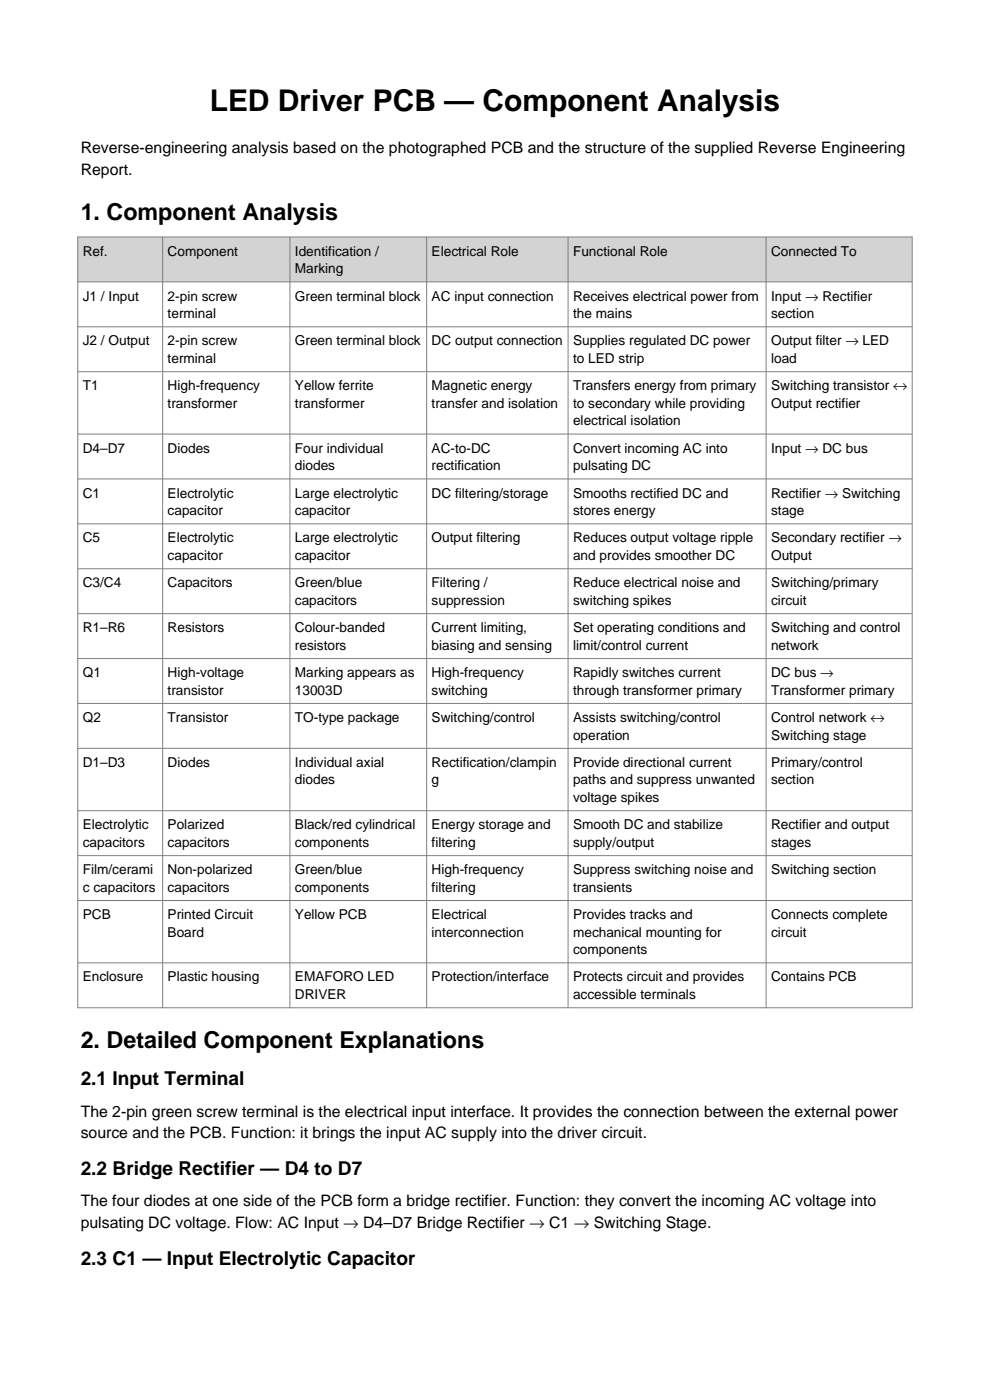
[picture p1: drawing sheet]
<svg xmlns="http://www.w3.org/2000/svg" width="210mm" height="297mm" viewBox="0 0 210 297" stroke-linecap="round" stroke-linejoin="round" font-family="sans-serif">
<defs><g id="words">
<text font-size="6.3" x="44.5" y="23.5">LED Driver PCB — Component Analysis</text>
<g font-size="4.9">
<text x="17.1" y="46.7">1. Component Analysis</text>
<text x="17.1" y="222.3">2. Detailed Component Explanations</text>
</g>
<g font-size="4.1">
<text x="17.1" y="230.2">2.1 Input Terminal</text>
<text x="17.1" y="249.2">2.2 Bridge Rectifier — D4 to D7</text>
<text x="17.1" y="268.3">2.3 C1 — Input Electrolytic Capacitor</text>
</g>
<g font-size="3.4">
<text x="17.1" y="32.5">Reverse-engineering analysis based on the photographed PCB and the structure of the supplied Reverse Engineering</text>
<text x="17.1" y="37">Report.</text>
<text x="17.1" y="236.9">The 2-pin green screw terminal is the electrical input interface. It provides the connection between the external power</text>
<text x="17.1" y="241.5">source and the PCB. Function: it brings the input AC supply into the driver circuit.</text>
<text x="17.1" y="255.9">The four diodes at one side of the PCB form a bridge rectifier. Function: they convert the incoming AC voltage into</text>
<text x="17.1" y="260.5">pulsating DC voltage. Flow: AC Input → D4–D7 Bridge Rectifier → C1 → Switching Stage.</text>
</g>
<g font-size="2.9">
<text x="17.6" y="54.2">Ref.</text>
<text x="35.6" y="54.2">Component</text>
<text x="62.6" y="54.2">Identification /</text>
<text x="62.6" y="57.9">Marking</text>
<text x="91.6" y="54.2">Electrical Role</text>
<text x="121.6" y="54.2">Functional Role</text>
<text x="163.6" y="54.2">Connected To</text>
<text x="17.6" y="63.8">J1 / Input</text>
<text x="35.6" y="63.8">2-pin screw</text>
<text x="62.6" y="63.8">Green terminal block</text>
<text x="91.6" y="63.8">AC input connection</text>
<text x="121.6" y="63.8">Receives electrical power from</text>
<text x="163.6" y="63.8">Input → Rectifier</text>
<text x="35.6" y="67.5">terminal</text>
<text x="121.6" y="67.5">the mains</text>
<text x="163.6" y="67.5">section</text>
<text x="17.6" y="73.3">J2 / Output</text>
<text x="35.6" y="73.3">2-pin screw</text>
<text x="35.6" y="77">terminal</text>
<text x="62.6" y="73.3">Green terminal block</text>
<text x="91.6" y="73.3">DC output connection</text>
<text x="121.6" y="73.3">Supplies regulated DC power</text>
<text x="121.6" y="77">to LED strip</text>
<text x="163.6" y="73.3">Output filter → LED</text>
<text x="163.6" y="77">load</text>
<text x="17.6" y="82.8">T1</text>
<text x="35.6" y="82.8">High-frequency</text>
<text x="62.6" y="82.8">Yellow ferrite</text>
<text x="91.6" y="82.8">Magnetic energy</text>
<text x="121.6" y="82.8">Transfers energy from primary</text>
<text x="163.6" y="82.8">Switching transistor ↔</text>
<text x="35.6" y="86.5">transformer</text>
<text x="62.6" y="86.5">transformer</text>
<text x="91.6" y="86.5">transfer and isolation</text>
<text x="121.6" y="86.5">to secondary while providing</text>
<text x="163.6" y="86.5">Output rectifier</text>
<text x="121.6" y="90.2">electrical isolation</text>
<text x="17.6" y="96">D4–D7</text>
<text x="35.6" y="96">Diodes</text>
<text x="62.6" y="96">Four individual</text>
<text x="62.6" y="99.7">diodes</text>
<text x="91.6" y="96">AC-to-DC</text>
<text x="91.6" y="99.7">rectification</text>
<text x="121.6" y="96">Convert incoming AC into</text>
<text x="121.6" y="99.7">pulsating DC</text>
<text x="163.6" y="96">Input → DC bus</text>
<text x="17.6" y="105.6">C1</text>
<text x="35.6" y="105.6">Electrolytic</text>
<text x="62.6" y="105.6">Large electrolytic</text>
<text x="91.6" y="105.6">DC filtering/storage</text>
<text x="121.6" y="105.6">Smooths rectified DC and</text>
<text x="163.6" y="105.6">Rectifier → Switching</text>
<text x="35.6" y="109.3">capacitor</text>
<text x="62.6" y="109.3">capacitor</text>
<text x="121.6" y="109.3">stores energy</text>
<text x="163.6" y="109.3">stage</text>
<text x="17.6" y="115.1">C5</text>
<text x="35.6" y="115.1">Electrolytic</text>
<text x="35.6" y="118.8">capacitor</text>
<text x="62.6" y="115.1">Large electrolytic</text>
<text x="62.6" y="118.8">capacitor</text>
<text x="91.6" y="115.1">Output filtering</text>
<text x="121.6" y="115.1">Reduces output voltage ripple</text>
<text x="121.6" y="118.8">and provides smoother DC</text>
<text x="163.6" y="115.1">Secondary rectifier →</text>
<text x="163.6" y="118.8">Output</text>
<text x="17.6" y="124.6">C3/C4</text>
<text x="35.6" y="124.6">Capacitors</text>
<text x="62.6" y="124.6">Green/blue</text>
<text x="91.6" y="124.6">Filtering /</text>
<text x="121.6" y="124.6">Reduce electrical noise and</text>
<text x="163.6" y="124.6">Switching/primary</text>
<text x="62.6" y="128.3">capacitors</text>
<text x="91.6" y="128.3">suppression</text>
<text x="121.6" y="128.3">switching spikes</text>
<text x="163.6" y="128.3">circuit</text>
<text x="17.6" y="134.1">R1–R6</text>
<text x="35.6" y="134.1">Resistors</text>
<text x="62.6" y="134.1">Colour-banded</text>
<text x="62.6" y="137.8">resistors</text>
<text x="91.6" y="134.1">Current limiting,</text>
<text x="91.6" y="137.8">biasing and sensing</text>
<text x="121.6" y="134.1">Set operating conditions and</text>
<text x="121.6" y="137.8">limit/control current</text>
<text x="163.6" y="134.1">Switching and control</text>
<text x="163.6" y="137.8">network</text>
<text x="17.6" y="143.7">Q1</text>
<text x="35.6" y="143.7">High-voltage</text>
<text x="62.6" y="143.7">Marking appears as</text>
<text x="91.6" y="143.7">High-frequency</text>
<text x="121.6" y="143.7">Rapidly switches current</text>
<text x="163.6" y="143.7">DC bus →</text>
<text x="35.6" y="147.4">transistor</text>
<text x="62.6" y="147.4">13003D</text>
<text x="91.6" y="147.4">switching</text>
<text x="121.6" y="147.4">through transformer primary</text>
<text x="163.6" y="147.4">Transformer primary</text>
<text x="17.6" y="153.2">Q2</text>
<text x="35.6" y="153.2">Transistor</text>
<text x="62.6" y="153.2">TO-type package</text>
<text x="91.6" y="153.2">Switching/control</text>
<text x="121.6" y="153.2">Assists switching/control</text>
<text x="163.6" y="153.2">Control network ↔</text>
<text x="121.6" y="156.9">operation</text>
<text x="163.6" y="156.9">Switching stage</text>
<text x="17.6" y="162.7">D1–D3</text>
<text x="35.6" y="162.7">Diodes</text>
<text x="62.6" y="162.7">Individual axial</text>
<text x="62.6" y="166.4">diodes</text>
<text x="91.6" y="162.7">Rectification/clampin</text>
<text x="91.6" y="166.4">g</text>
<text x="121.6" y="162.7">Provide directional current</text>
<text x="121.6" y="166.4">paths and suppress unwanted</text>
<text x="163.6" y="162.7">Primary/control</text>
<text x="163.6" y="166.4">section</text>
<text x="121.6" y="170.1">voltage spikes</text>
<text x="17.6" y="175.9">Electrolytic</text>
<text x="17.6" y="179.6">capacitors</text>
<text x="35.6" y="175.9">Polarized</text>
<text x="35.6" y="179.6">capacitors</text>
<text x="62.6" y="175.9">Black/red cylindrical</text>
<text x="62.6" y="179.6">components</text>
<text x="91.6" y="175.9">Energy storage and</text>
<text x="91.6" y="179.6">filtering</text>
<text x="121.6" y="175.9">Smooth DC and stabilize</text>
<text x="121.6" y="179.6">supply/output</text>
<text x="163.6" y="175.9">Rectifier and output</text>
<text x="163.6" y="179.6">stages</text>
<text x="17.6" y="185.5">Film/cerami</text>
<text x="35.6" y="185.5">Non-polarized</text>
<text x="62.6" y="185.5">Green/blue</text>
<text x="91.6" y="185.5">High-frequency</text>
<text x="121.6" y="185.5">Suppress switching noise and</text>
<text x="163.6" y="185.5">Switching section</text>
<text x="17.6" y="189.2">c capacitors</text>
<text x="35.6" y="189.2">capacitors</text>
<text x="62.6" y="189.2">components</text>
<text x="91.6" y="189.2">filtering</text>
<text x="121.6" y="189.2">transients</text>
<text x="17.6" y="195">PCB</text>
<text x="35.6" y="195">Printed Circuit</text>
<text x="62.6" y="195">Yellow PCB</text>
<text x="91.6" y="195">Electrical</text>
<text x="121.6" y="195">Provides tracks and</text>
<text x="163.6" y="195">Connects complete</text>
<text x="35.6" y="198.7">Board</text>
<text x="91.6" y="198.7">interconnection</text>
<text x="121.6" y="198.7">mechanical mounting for</text>
<text x="121.6" y="202.4">components</text>
<text x="163.6" y="198.7">circuit</text>
<text x="17.6" y="208.2">Enclosure</text>
<text x="35.6" y="208.2">Plastic housing</text>
<text x="62.6" y="208.2">EMAFORO LED</text>
<text x="91.6" y="208.2">Protection/interface</text>
<text x="121.6" y="208.2">Protects circuit and provides</text>
<text x="163.6" y="208.2">Contains PCB</text>
<text x="62.6" y="211.9">DRIVER</text>
<text x="121.6" y="211.9">accessible terminals</text>
</g>
</g></defs>
<path d="M16.5 50.3h177v9.5h-177z" fill-rule="evenodd" fill="#d3d3d3"/>
<g fill="none" stroke="#808080" stroke-width=".21">
<path d="M16.5 50.3h177v163.5h-177zM16.5 59.8h177M34.5 50.3v163.5M61.5 50.3v163.5M90.5 50.3v163.5M120.5 50.3v163.5M162.5 50.3v163.5M16.5 69.3h177M16.5 78.9h177M16.5 92.1h177M16.5 101.6h177M16.5 111.1h177"/>
<path d="M16.5 120.7h177M16.5 130.2h177M16.5 139.7h177M16.5 149.2h177M16.5 158.8h177M16.5 172h177M16.5 181.5h177M16.5 191h177M16.5 204.3h177"/>
</g>
<use href="#words"/>
</svg>
